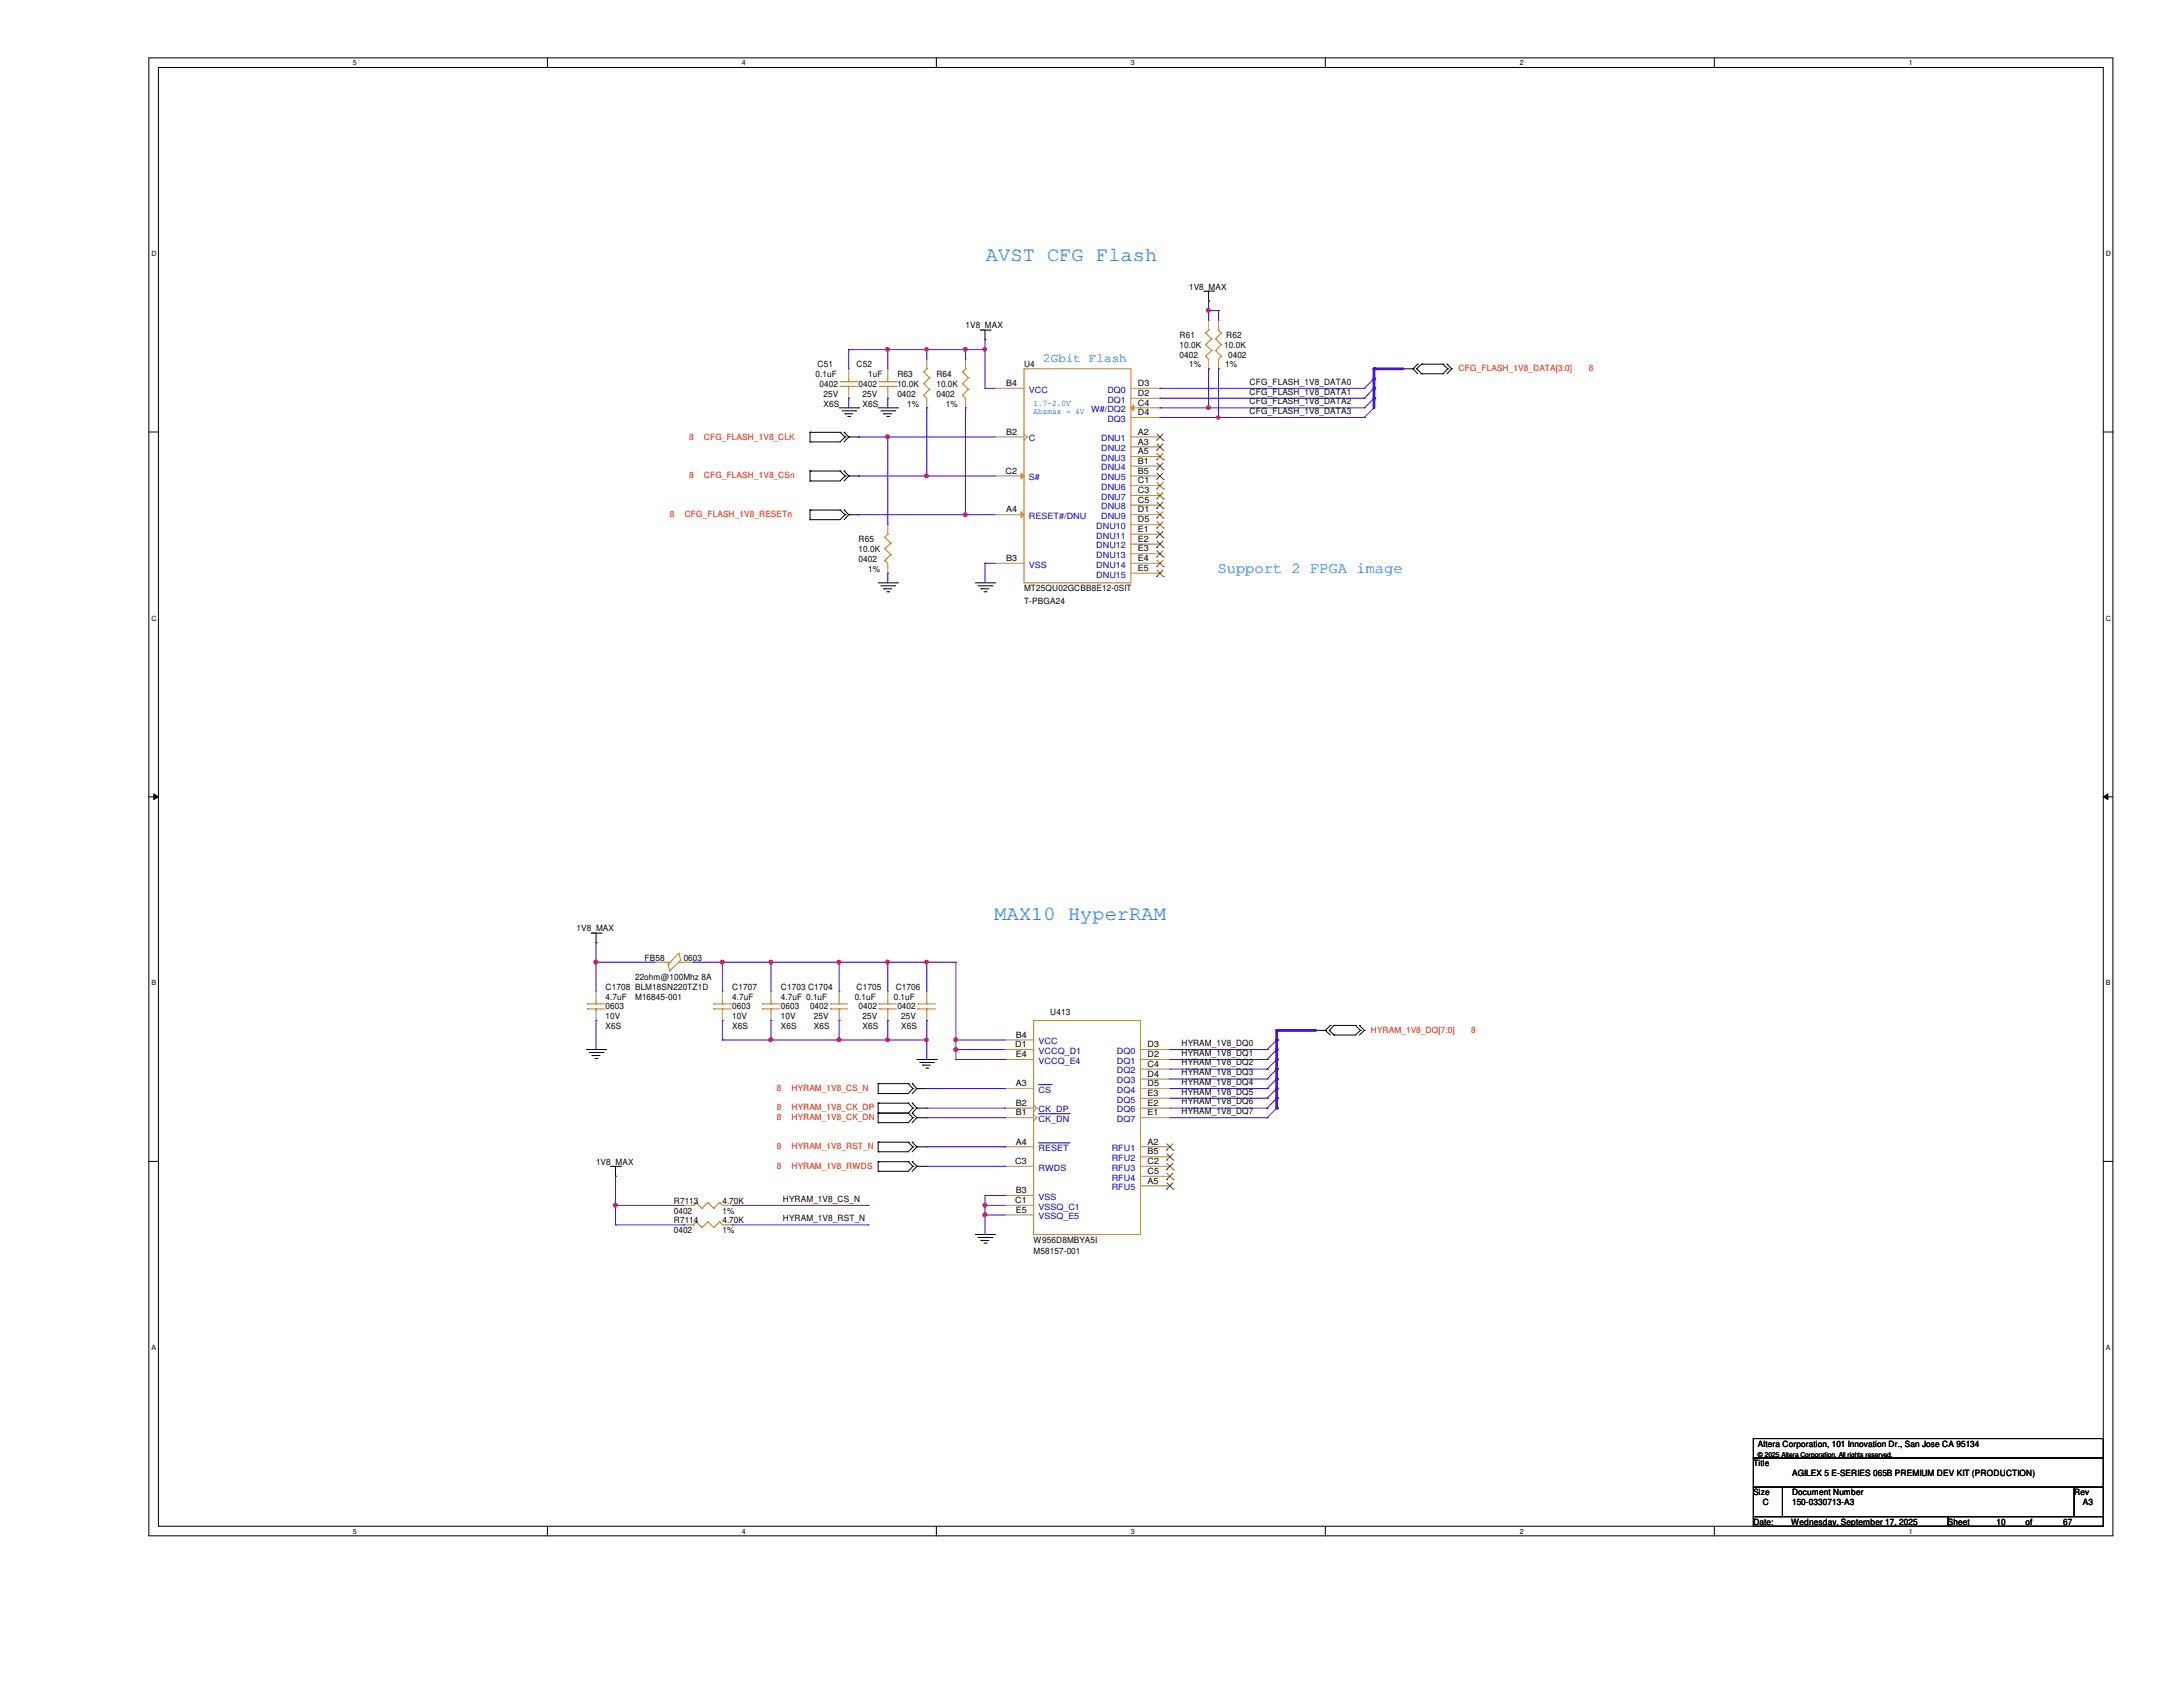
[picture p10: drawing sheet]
<svg xmlns="http://www.w3.org/2000/svg" width="279mm" height="216mm" viewBox="0 0 279 216" stroke-linecap="round" stroke-linejoin="round" font-family="sans-serif">
<defs><g id="words">
<g font-size="2.6" fill="#007fff">
<text x="126.2" y="33.4">AVST CFG Flash</text>
<text x="127.3" y="117.7">MAX10 HyperRAM</text>
</g>
<text font-size="2" fill="#007fff" x="155.8" y="73.3">Support 2 FPGA image</text>
<text font-size="1.6" fill="#007fff" x="133.5" y="46.4">2Gbit Flash</text>
<g font-size="1.1">
<text x="152.2" y="37.1">1V8_MAX</text>
<text x="104.6" y="47">C51</text>
<text x="109.6" y="47">C52</text>
<text x="123.6" y="42">1V8_MAX</text>
<text x="131.1" y="47">U4</text>
<text x="151" y="43.3">R61</text>
<text x="151" y="44.5">10.0K</text>
<text x="151" y="45.8">0402</text>
<text x="152.2" y="47">1%</text>
<text x="156.7" y="44.5">10.0K</text>
<text x="156.8" y="47">1%</text>
<text x="156.9" y="43.3">R62</text>
<text x="157.2" y="45.8">0402</text>
<text x="104.4" y="48.3">0.1uF</text>
<text x="104.9" y="49.5">0402</text>
<text x="105.4" y="50.8">25V</text>
<text x="105.4" y="52">X6S</text>
<text x="109.9" y="49.5">0402</text>
<text x="110.4" y="50.8">25V</text>
<text x="110.4" y="52">X6S</text>
<text x="111.1" y="48.3">1uF</text>
<text x="114.9" y="48.3">R63</text>
<text x="114.9" y="49.5">10.0K</text>
<text x="114.9" y="50.8">0402</text>
<text x="116.1" y="52">1%</text>
<text x="119.8" y="48.3">R64</text>
<text x="119.8" y="49.5">10.0K</text>
<text x="119.8" y="50.8">0402</text>
<text x="121.1" y="52">1%</text>
<text x="128.8" y="49.4">B4</text>
<text x="145.6" y="51.9">C4</text>
<text x="145.6" y="49.4">D3</text>
<text x="145.6" y="50.7">D2</text>
<text x="145.6" y="53.1">D4</text>
<text x="159.9" y="49.2">CFG_FLASH_1V8_DATA0</text>
<text x="159.9" y="50.5">CFG_FLASH_1V8_DATA1</text>
<text x="159.9" y="51.7">CFG_FLASH_1V8_DATA2</text>
<text x="159.9" y="53">CFG_FLASH_1V8_DATA3</text>
<text x="128.8" y="55.6">B2</text>
<text x="145.6" y="55.6">A2</text>
<text x="145.6" y="56.9">A3</text>
<text x="145.6" y="58.1">A5</text>
<text x="145.6" y="59.4">B1</text>
<text x="128.7" y="60.6">C2</text>
<text x="128.8" y="65.6">A4</text>
<text x="145.6" y="60.6">B5</text>
<text x="145.6" y="61.8">C1</text>
<text x="145.6" y="63.1">C3</text>
<text x="145.6" y="64.3">C5</text>
<text x="145.6" y="65.6">D1</text>
<text x="109.9" y="69.4">R65</text>
<text x="109.9" y="70.7">10.0K</text>
<text x="109.9" y="71.9">0402</text>
<text x="128.8" y="71.8">B3</text>
<text x="145.6" y="66.8">D5</text>
<text x="145.6" y="68.1">E1</text>
<text x="145.6" y="69.3">E2</text>
<text x="145.6" y="70.6">E3</text>
<text x="145.6" y="71.8">E4</text>
<text x="111.1" y="73.2">1%</text>
<text x="131.1" y="75.6">MT25QU02GCBB8E12-0SIT</text>
<text x="131.1" y="77.3">T-PBGA24</text>
<text x="145.6" y="73.1">E5</text>
<text x="73.8" y="119.2">1V8_MAX</text>
<text x="81.3" y="125.4">22ohm@100Mhz 8A</text>
<text x="82.5" y="122.9">FB58</text>
<text x="87.5" y="122.9">0603</text>
<text x="77.5" y="126.7">C1708 BLM18SN220TZ1D</text>
<text x="77.5" y="127.9">4.7uF</text>
<text x="77.5" y="129.2">0603</text>
<text x="77.5" y="130.4">10V</text>
<text x="77.5" y="131.7">X6S</text>
<text x="81.3" y="127.9">M16845-001</text>
<text x="93.7" y="126.7">C1707</text>
<text x="93.7" y="127.9">4.7uF</text>
<text x="93.7" y="129.2">0603</text>
<text x="93.7" y="130.4">10V</text>
<text x="93.7" y="131.7">X6S</text>
<text x="99.9" y="126.7">C1703 C1704</text>
<text x="99.9" y="127.9">4.7uF 0.1uF</text>
<text x="99.9" y="129.2">0603</text>
<text x="99.9" y="130.4">10V</text>
<text x="99.9" y="131.7">X6S</text>
<text x="103.7" y="129.2">0402</text>
<text x="104.2" y="130.4">25V</text>
<text x="104.2" y="131.7">X6S</text>
<text x="109.4" y="127.9">0.1uF</text>
<text x="109.6" y="126.7">C1705</text>
<text x="109.9" y="129.2">0402</text>
<text x="110.4" y="130.4">25V</text>
<text x="110.4" y="131.7">X6S</text>
<text x="114.4" y="127.9">0.1uF</text>
<text x="114.6" y="126.7">C1706</text>
<text x="114.9" y="129.2">0402</text>
<text x="115.4" y="130.4">25V</text>
<text x="115.4" y="131.7">X6S</text>
<text x="134.4" y="129.9">U413</text>
<text x="129.9" y="134">D1</text>
<text x="130" y="135.3">E4</text>
<text x="130" y="132.8">B4</text>
<text x="146.9" y="134">D3</text>
<text x="146.9" y="135.3">D2</text>
<text x="146.9" y="137.8">D4</text>
<text x="146.9" y="136.5">C4</text>
<text x="151.2" y="133.9">HYRAM_1V8_DQ0</text>
<text x="151.2" y="135.1">HYRAM_1V8_DQ1</text>
<text x="151.2" y="136.4">HYRAM_1V8_DQ2</text>
<text x="151.2" y="137.6">HYRAM_1V8_DQ3</text>
<text x="130" y="141.5">B2</text>
<text x="130" y="139">A3</text>
<text x="130" y="142.7">B1</text>
<text x="146.9" y="139">D5</text>
<text x="146.9" y="142.7">E1</text>
<text x="146.9" y="141.5">E2</text>
<text x="146.9" y="140.2">E3</text>
<text x="151.2" y="138.9">HYRAM_1V8_DQ4</text>
<text x="151.2" y="140.1">HYRAM_1V8_DQ5</text>
<text x="151.2" y="141.4">HYRAM_1V8_DQ6</text>
<text x="151.2" y="142.6">HYRAM_1V8_DQ7</text>
<text x="76.3" y="149.1">1V8_MAX</text>
<text x="129.9" y="149">C3</text>
<text x="130" y="146.5">A4</text>
<text x="146.9" y="146.5">A2</text>
<text x="146.9" y="147.7">B5</text>
<text x="146.9" y="149">C2</text>
<text x="86.2" y="154.1">R7113</text>
<text x="86.2" y="155.3">0402</text>
<text x="92.5" y="155.3">1%</text>
<text x="92.5" y="154.1">4.70K</text>
<text x="100.2" y="153.8">HYRAM_1V8_CS_N</text>
<text x="129.9" y="154">C1</text>
<text x="130" y="155.2">E5</text>
<text x="130" y="152.7">B3</text>
<text x="146.9" y="151.5">A5</text>
<text x="146.9" y="150.2">C5</text>
<text x="86.2" y="156.5">R7114</text>
<text x="86.2" y="157.8">0402</text>
<text x="92.5" y="157.8">1%</text>
<text x="92.5" y="156.5">4.70K</text>
<text x="100.2" y="156.3">HYRAM_1V8_RST_N</text>
<text x="132.3" y="159">W956D8MBYA5I</text>
<text x="132.3" y="160.5">M58157-001</text>
<text x="225" y="185.2">Altera Corporation, 101 Innovation Dr., San Jose CA 95134</text>
<text x="224.4" y="187.7">Title</text>
<text x="224.4" y="191.4">Size</text>
<text x="229.4" y="188.9">AGILEX 5 E-SERIES 065B PREMIUM DEV KIT (PRODUCTION)</text>
<text x="229.4" y="191.4">Document Number</text>
<text x="265.5" y="191.4">Rev</text>
<text x="224.4" y="195.2">Date:</text>
<text x="225.6" y="192.7">C</text>
<text x="229.2" y="195.2">Wednesday, September 17, 2025</text>
<text x="229.4" y="192.7">150-0330713-A3</text>
<text x="249.3" y="195.2">Sheet</text>
<text x="255.5" y="195.2">10</text>
<text x="259.2" y="195.2">of</text>
<text x="264.1" y="195.2">67</text>
<text x="266.6" y="192.7">A3</text>
</g>
<g font-size="1.1" fill="#f00">
<text x="186.7" y="47.5">CFG_FLASH_1V8_DATA[3:0]</text>
<text x="203.4" y="47.5">8</text>
<text x="88.2" y="56.3">8</text>
<text x="90.1" y="56.3">CFG_FLASH_1V8_CLK</text>
<text x="88.2" y="61.2">8</text>
<text x="90.1" y="61.2">CFG_FLASH_1V8_CSn</text>
<text x="85.7" y="66.2">8</text>
<text x="87.6" y="66.2">CFG_FLASH_1V8_RESETn</text>
<text x="175.5" y="132.2">HYRAM_1V8_DQ[7:0]</text>
<text x="188.3" y="132.2">8</text>
<text x="99.4" y="142.1">8</text>
<text x="99.4" y="143.4">8</text>
<text x="99.4" y="139.6">8</text>
<text x="101.3" y="142.1">HYRAM_1V8_CK_DP</text>
<text x="101.3" y="143.4">HYRAM_1V8_CK_DN</text>
<text x="101.3" y="139.6">HYRAM_1V8_CS_N</text>
<text x="99.4" y="149.6">8</text>
<text x="99.4" y="147.1">8</text>
<text x="101.3" y="147.1">HYRAM_1V8_RST_N</text>
<text x="101.3" y="149.6">HYRAM_1V8_RWDS</text>
</g>
<g font-size="1.1" fill="#00c">
<text x="131.7" y="50.2">VCC</text>
<text x="139.7" y="52.7">W#/DQ2</text>
<text x="141.7" y="50.2">DQ0</text>
<text x="141.7" y="51.5">DQ1</text>
<text x="141.7" y="54">DQ3</text>
<text x="131.7" y="56.5">C</text>
<text x="140.9" y="56.5">DNU1</text>
<text x="140.9" y="57.7">DNU2</text>
<text x="140.9" y="59">DNU3</text>
<text x="131.7" y="61.5">S#</text>
<text x="140.9" y="60.2">DNU4</text>
<text x="140.9" y="61.5">DNU5</text>
<text x="140.9" y="62.7">DNU6</text>
<text x="140.9" y="64">DNU7</text>
<text x="140.9" y="65.2">DNU8</text>
<text x="131.7" y="66.4">RESET#/DNU</text>
<text x="140.3" y="67.7">DNU10</text>
<text x="140.3" y="68.9">DNU11</text>
<text x="140.3" y="70.2">DNU12</text>
<text x="140.3" y="71.4">DNU13</text>
<text x="140.9" y="66.4">DNU9</text>
<text x="131.7" y="72.6">VSS</text>
<text x="140.3" y="72.6">DNU14</text>
<text x="140.3" y="73.9">DNU15</text>
<text x="132.9" y="136.1">VCCQ_E4</text>
<text x="132.9" y="134.9">VCCQ_D1</text>
<text x="132.9" y="133.6">VCC</text>
<text x="143" y="134.9">DQ0</text>
<text x="143" y="136.1">DQ1</text>
<text x="143" y="137.4">DQ2</text>
<text x="132.9" y="142.4">CK_DP</text>
<text x="132.9" y="139.9">CS</text>
<text x="132.9" y="143.6">CK_DN</text>
<text x="143" y="139.9">DQ4</text>
<text x="143" y="143.6">DQ7</text>
<text x="143" y="142.4">DQ6</text>
<text x="143" y="141.1">DQ5</text>
<text x="143" y="138.6">DQ3</text>
<text x="132.9" y="149.8">RWDS</text>
<text x="132.9" y="147.3">RESET</text>
<text x="142.3" y="147.3">RFU1</text>
<text x="142.3" y="148.6">RFU2</text>
<text x="142.3" y="149.8">RFU3</text>
<text x="132.9" y="154.8">VSSQ_C1</text>
<text x="132.9" y="153.5">VSS</text>
<text x="142.3" y="152.3">RFU5</text>
<text x="142.3" y="151.1">RFU4</text>
<text x="132.9" y="156">VSSQ_E5</text>
</g>
<g font-size="1.1" fill="#007fff">
<text x="132.3" y="51.9">1.7-2.0V</text>
<text x="132.3" y="53">Absmax = 4V</text>
</g>
<g font-size=".9">
<text x="45.2" y="8.3">5</text>
<text x="95" y="8.3">4</text>
<text x="144.7" y="8.3">3</text>
<text x="194.5" y="8.3">2</text>
<text x="244.3" y="8.3">1</text>
<text x="19.4" y="32.8">D</text>
<text x="269.5" y="32.8">D</text>
<text x="19.4" y="79.4">C</text>
<text x="269.5" y="79.4">C</text>
<text x="19.4" y="126.1">B</text>
<text x="269.5" y="126.1">B</text>
<text x="19.4" y="172.8">A</text>
<text x="269.5" y="172.8">A</text>
<text x="45.2" y="196.3">5</text>
<text x="95" y="196.3">4</text>
<text x="144.7" y="196.3">3</text>
<text x="194.5" y="196.3">2</text>
<text x="244.3" y="196.3">1</text>
</g>
<text font-size=".8" x="225" y="186.4">© 2025 Altera Corporation. All rights reserved.</text>
</g></defs>
<path d="M19.1 7.4h251.3v189.2h-251.3zM20.3 8.6h248.9v186.7h-248.9z" fill="none" stroke="#000" stroke-width=".13"/>
<g fill="#fff">
<path d="M45.2 7.5h.5v1.1h-.5z"/>
<path d="M45.2 195.5h.5v1h-.5z"/>
</g>
<path d="M70.1 7.4v1.2M70.1 195.3v1.3" fill="none" stroke="#000" stroke-width=".13"/>
<g fill="#fff">
<path d="M95 7.5h.5v1.1h-.5z"/>
<path d="M95 195.5h.5v1h-.5z"/>
</g>
<path d="M119.8 7.4v1.2M119.8 195.3v1.3" fill="none" stroke="#000" stroke-width=".13"/>
<g fill="#fff">
<path d="M144.7 7.5h.5v1.1h-.5z"/>
<path d="M144.7 195.5h.5v1h-.5z"/>
</g>
<path d="M169.6 7.4v1.2M169.6 195.3v1.3" fill="none" stroke="#000" stroke-width=".13"/>
<g fill="#fff">
<path d="M194.5 7.5h.5v1.1h-.5z"/>
<path d="M194.5 195.5h.5v1h-.5z"/>
</g>
<path d="M219.4 7.4v1.2M219.4 195.3v1.3" fill="none" stroke="#000" stroke-width=".13"/>
<g fill="#fff">
<path d="M244.3 7.5h.5v1.1h-.5z"/>
<path d="M244.3 195.5h.5v1h-.5z"/>
<path d="M19.4 32h.6v1h-.6z"/>
<path d="M269.5 32h.7v1h-.7z"/>
<path d="M19.4 78.6h.6v1h-.6z"/>
<path d="M269.5 78.6h.7v1h-.7z"/>
</g>
<path d="M19.1 55.3h1.2M269.2 55.3h1.2" fill="none" stroke="#000" stroke-width=".13"/>
<g fill="#fff">
<path d="M19.4 125.3h.6v1h-.6z"/>
<path d="M269.5 125.3h.6v1h-.6z"/>
</g>
<path d="M19.1 102h1.2M19.7 101.6l.6 .4-.6 .3zM269.2 102l.6-.4v.7zM269.2 102h1.2" fill="none" stroke="#000" stroke-width=".13"/>
<path d="M19.7 101.6l.6 .4-.6 .3zM269.2 102l.6-.4v.7z" fill="#000"/>
<g fill="#fff">
<path d="M19.4 172h.5v1h-.5z"/>
<path d="M269.5 172h.6v1h-.6z"/>
</g>
<g fill="none" stroke="#000" stroke-width=".13">
<path d="M154.1 37.3h1.2M154.7 38.5h.1M154.7 37.3v1.2M155.3 37.3h.1M103.7 55.3h.1M103.7 56.6h.1M103.7 55.3h3.8M103.7 55.3v1.3M107.4 52.2h2.5M107.5 55.3h.1M107.5 55.3l.7 .6M107.8 52.6h1.7"/>
<path d="M108 55.3h.1M108 55.3l.6 .6M108.2 53h.1M108.2 55.9h.1M108.2 53h.9M108.2 55.9l-.7 .7h-3.8M108.5 53.3h.3M108.6 55.9h.1M108.6 55.9l-.6 .7M108.6 55.9h1.3M108.8 53.3h.1M109.5 52.6h.1"/>
<path d="M109.9 52.2h.1M109.9 55.9h.1M112.4 52.2h2.5M112.7 52.6h1.8M113.1 53h.1M113.1 53h1M113.5 53.3h.2M113.7 53.3h.1M114.5 52.6h.1M114.9 52.2h.1M125.4 42.2h1.3M126.1 43.5h.1"/>
<path d="M126.1 42.2v1.3M126.7 42.2h.1M179.6 47.2h1.2M180.8 47.2h.1M180.8 47.2l.6 .6M181.3 47.2h.1M181.3 47.2l.6 .6M181.4 46.6h.1M181.4 46.6l-.6 .6M181.9 46.6h.1M181.9 47.8h.1M181.9 46.6h2.8"/>
<path d="M181.9 46.6l-.6 .6M184.7 46.6h.1M184.7 46.6l.6 .6M185.2 46.6h.1M185.2 46.6l.6 .6M185.3 47.2h.1M185.3 47.2l-.6 .6h-2.8M185.8 47.2h.1M185.8 47.2l-.6 .6M103.7 60.3h.1M103.7 61.6h.1M103.7 65.3h.1"/>
<path d="M103.7 66.5h.1M103.7 60.3v1.3M103.7 65.3v1.2M103.7 60.3h3.8M103.7 65.3h3.8M107.5 60.3h.1M107.5 65.3h.1M107.5 60.3l.7 .6M107.5 65.3l.7 .6M108 60.3h.1M108 65.3h.1M108 60.3l.6 .6"/>
<path d="M108 65.3l.6 .6M108.2 60.9h.1M108.2 65.9h.1M108.2 60.9l-.7 .7h-3.8M108.2 65.9l-.7 .6h-3.8M108.6 60.9h.1M108.6 65.9h.1M108.6 60.9l-.6 .7M108.6 60.9h1.3M108.6 65.9l-.6 .6M108.6 65.9h1.3M109.9 60.9h.1"/>
<path d="M109.9 65.9h.1M112.4 74.6h2.5M112.7 75h1.8M113.1 75.4h.1M113.1 75.4h1M113.5 75.7h.2M113.7 75.7h.1M114.5 75h.1M114.9 74.6h.1M124.8 74.6h2.5M125.2 75h1.8M125.6 75.4h.1"/>
<path d="M125.6 75.4h1M125.9 75.7h.3M126.2 75.7h.1M127 75h.1M127.3 74.6h.1M75.6 119.4h1.3M76.3 119.4v1.2M76.9 119.4h.1M75.1 134.3h2.4M75.4 134.7h1.8M75.8 135.1h.1M75.8 135.1h1"/>
<path d="M76.2 135.5h.2M76.3 120.6h.1M76.4 135.5h.1M77.2 134.7h.1M77.5 134.3h.1M112.4 138.7h.1M112.4 140h.1M112.4 138.7v1.3M112.4 138.7h3.8M116.2 138.7h.1M116.2 138.7l.6 .6M116.8 138.7h.1"/>
<path d="M116.8 138.7l.5 .6M116.8 139.3h.1M116.8 139.3l-.6 .7h-3.8M117.3 139.3h.1M117.3 135.6h2.5M117.3 139.3l-.5 .7M117.3 139.3h1.3M117.7 136h1.8M118.1 136.3h.1M118.1 136.3h1M118.5 136.7h.2M118.6 139.3h.1"/>
<path d="M118.7 136.7h.1M119.5 136h.1M119.8 135.6h.1M168.4 131.9h1.2M169.6 131.9h.1M169.6 131.9l.7 .6M170.1 131.9h.1M170.1 131.9l.6 .6M170.3 131.2h.1M170.3 131.2l-.7 .7M170.7 131.2h.1M170.7 132.5h.1"/>
<path d="M170.7 131.2h2.8M170.7 131.2l-.6 .7M173.5 131.2h.1M173.5 131.2l.6 .7M174 131.2h.1M174 131.2l.6 .7M174.1 131.9h.1M174.1 131.9l-.6 .6h-2.8M174.6 131.9h.1M174.6 131.9l-.6 .6M19.1 148.6h1.2M78.1 149.3h1.3"/>
<path d="M78.8 150.5h.1M78.8 149.3v1.2M79.4 149.3h.1M112.4 141.2h.1M112.4 142.5h.1M112.4 143.7h.1M112.4 146.2h.1M112.4 147.4h.1M112.4 148.7h.1M112.4 149.9h.1M112.4 141.2h3.8M112.4 142.5h3.8"/>
<path d="M112.4 141.2v2.5M112.4 146.2v1.2M112.4 148.7v1.2M112.4 146.2h3.8M112.4 148.7h3.8M116.2 141.2h.1M116.2 142.5h.1M116.2 146.2h.1M116.2 148.7h.1M116.2 141.2l.6 .6M116.2 142.5l.6 .5M116.2 146.2l.6 .6"/>
<path d="M116.2 148.7l.6 .6M116.8 141.2h.1M116.8 142.5h.1M116.8 146.2h.1M116.8 148.7h.1M116.8 141.2l.5 .6M116.8 142.5l.5 .5M116.8 146.2l.5 .6M116.8 148.7l.5 .6M116.8 141.8h.1M116.8 143h.1M116.8 146.8h.1"/>
<path d="M116.8 149.3h.1M116.8 141.8l-.6 .7M116.8 143l-.6 .7h-3.8M116.8 146.8l-.6 .6h-3.8M116.8 149.3l-.6 .6h-3.8M117.3 141.8h.1M117.3 143h.1M117.3 146.8h.1M117.3 149.3h.1M117.3 149.3h1.3M117.3 141.8l-.5 .7M117.3 141.8h1.3"/>
<path d="M117.3 143l-.5 .7M117.3 143h1.3M117.3 146.8l-.5 .6M117.3 146.8h1.3M117.3 149.3l-.5 .6M118.6 141.8h.1M118.6 143h.1M118.6 146.8h.1M118.6 149.3h.1M124.8 158h2.5M125.2 158.4h1.8M125.6 158.7h.1"/>
<path d="M125.6 158.7h1M125.9 159.1h.3M126.2 159.1h.1M127 158.4h.1M127.3 158h.1M269.2 148.6h1.2M224.4 184.1h44.8v2.5h-44.8zM224.4 186.6h44.8v3.7h-44.8zM224.4 190.3h3.7v3.8h-3.7zM224.4 194.1h24.9v1.2h-24.9zM228.1 190.3h37.4v3.8h-37.4zM249.3 194.1h19.9v1.2h-19.9z"/>
<path d="M265.5 190.3h3.7v3.8h-3.7z"/>
</g>
<g fill="none" stroke="#4100ff" stroke-width=".13">
<path d="M174.6 49.7h.1M174.6 51h.1M174.6 52.2h.1M174.6 53.4h.1M175.9 48.5l-1.3 1.2M175.9 49.7l-1.3 1.3M175.9 51l-1.3 1.2M175.9 52.2l-1.3 1.2M162.2 139.3h.1M162.2 138.1h.1M162.2 136.8h.1M162.2 135.6h.1"/>
<path d="M162.2 134.3h.1M163.4 139.3l-1.2 1.2M163.4 138.1l-1.2 1.2M163.4 136.8l-1.2 1.3M163.4 135.6l-1.2 1.2M163.4 134.3l-1.2 1.3M163.4 133.1l-1.2 1.2M162.2 143h.1M162.2 141.8h.1M162.2 140.5h.1M163.4 141.8l-1.2 1.2M163.4 140.5l-1.2 1.3"/>
</g>
<g fill="none" stroke="#cc7f05" stroke-width=".13">
<path d="M107.5 48.9h.1M107.5 49.4h.1M107.5 48.9h2.3M107.5 49.4h2.3M108.6 49.4h.1M108.6 48.9h.1M108.6 48.5v.4M108.6 49.4v.3M131.1 47.2h13.6v27.4h-13.6zM154.3 45.6h.1M154.3 44.1h.1M154.3 42.6h.1"/>
<path d="M154.3 45.6l.4 .4M154.3 44.1l.8 .8M154.3 42.6l.8 .7M154.7 42.2h.1M154.7 42.2l-.4 .4M155.1 44.9h.1M155.1 43.3h.1M155.1 44.9l-.8 .7M155.1 43.3l-.8 .8M75.2 128.5h.1M75.2 129.1h.1M75.2 128.5h2.2"/>
<path d="M75.2 129.1h2.2M76.3 129.1h.1M76.3 128.5h.1M76.3 128.1v.4M76.3 129.1v.3M85 123.1h.7M85.5 123.4h.1M85.5 123.4l.2 .8M85.7 124.2h.1M85.7 123.1h.1M86.9 122h.1M86.9 123.1h.1"/>
<path d="M86.9 122l.2 .9-1.4 1.3M86.9 122l-1.4 1.4M86.9 123.1h.6M91.4 128.5h.1M91.4 129.1h.1M91.4 128.5h2.2M91.4 129.1h2.2M92.5 129.1h.1M92.5 128.5h.1M92.5 128.1v.4M92.5 129.1v.3M97.6 128.5h.1"/>
<path d="M97.6 129.1h.1M97.6 128.5h2.2M97.6 129.1h2.2M98.7 129.1h.1M98.7 128.5h.1M98.7 128.1v.4M98.7 129.1v.3M106.3 128.5h.1M106.3 129.1h.1M106.3 128.5h2.2M106.3 129.1h2.2M107.4 129.1h.1"/>
<path d="M107.4 128.5h.1M107.4 128.1v.4M107.4 129.1v.3M132.3 130.6h13.7v27.4h-13.7zM88.7 156.8h.1M89.1 156.4h.1M89.1 156.4l.7 .7M89.1 156.4l-.4 .4M89.8 157.1h.1M90.6 156.4h.1M90.6 156.4l.8 .7M90.6 156.4l-.8 .7"/>
<path d="M91.4 157.1h.1M92.1 156.4h.1M92.1 156.4l.4 .4M92.1 156.4l-.7 .7"/>
</g>
<g fill="none" stroke="#aa8843" stroke-width=".13">
<path d="M108.6 51h.1M108.6 47.2h.1M108.6 47.2v1.3M108.6 49.7v1.3M154.7 47.2h.1M154.7 41h.1M154.7 41v1.2M154.7 46v1.2M76.3 130.6h.1M76.3 126.9h.1M76.3 126.9v1.2M76.3 129.4v1.2"/>
<path d="M83.7 123.1h.1M83.7 123.1h1.3M87.5 123.1h1.2M88.7 123.1h.1M92.5 130.6h.1M92.5 126.9h.1M92.5 126.9v1.2M92.5 129.4v1.2M98.7 130.6h.1M98.7 126.9h.1M98.7 126.9v1.2M98.7 129.4v1.2"/>
<path d="M107.4 130.6h.1M107.4 126.9h.1M107.4 126.9v1.2M107.4 129.4v1.2M128.6 135.6h.1M128.6 139.3h.1M128.6 134.3h.1M128.6 133.1h.1M128.6 139.3h3.7M128.6 135.6h3.7M128.6 134.3h3.7M128.6 133.1h3.7"/>
<path d="M146 139.3h3.7M146 135.6h3.7M146 134.3h3.7M146 138.1h3.7M146 136.8h3.7M149.7 139.3h.1M149.7 134.3h.1M149.7 135.6h.1M149.7 138.1h.1M149.7 136.8h.1M87.5 156.8h.1M87.5 156.8h1.2"/>
<path d="M92.5 156.8h1.2M93.7 156.8h.1M128.6 141.8h.1M128.6 155.5h.1M128.6 143h.1M128.6 154.3h.1M128.6 149.3h.1M128.6 146.8h.1M128.6 153h.1M128.6 141.8h3.7M128.6 146.8h3.7M128.6 143h3.7"/>
<path d="M128.6 155.5h3.7M128.6 154.3h3.7M128.6 149.3h3.7M128.6 153h3.7M132.3 142.2h.1M132.3 143.4h.1M132.3 141.4l.4 .4M132.3 142.7l.4 .3M132.7 141.8h.1M132.7 143h.1M132.7 141.8l-.4 .4M132.7 143l-.4 .4"/>
<path d="M146 141.8h3.7M146 146.8h3.7M146 143h3.7M146 140.5h3.7M146 151.8h3.7M146 148h3.7M146 149.3h3.7M146 150.5h3.7M149.7 146.8h.1M149.7 143h.1M149.7 141.8h.1M149.7 140.5h.1"/>
<path d="M149.7 151.8h.1M149.7 148h.1M149.7 150.5h.1M149.7 149.3h.1"/>
</g>
<g fill="none" stroke="#7f3f00" stroke-width=".13">
<path d="M149.3 147.2h.1M149.3 152.2h.1M149.3 148.5h.1M149.3 151h.1M149.3 149.7h.1M149.4 146.4l.8 .8M149.4 151.4l.8 .8M149.4 147.7l.8 .8M149.4 150.2l.8 .8M149.4 148.9l.8 .8M150.1 146.4l-.8 .8M150.1 151.4l-.8 .8"/>
<path d="M150.1 147.7l-.8 .8M150.1 150.2l-.8 .8M150.1 148.9l-.8 .8M150.2 147.2h.1M150.2 152.2h.1M150.2 148.5h.1M150.2 151h.1M150.2 149.7h.1"/>
</g>
<path d="M132.9 138.8h1.6M134.5 138.8h.1M132.9 142.5h4M132.9 146.3h3.9M136.8 146.3h.1M136.9 142.5h.1" fill="none" stroke="#00c" stroke-width=".13"/>
<path d="M130.7 60.5l.4 .4-.4 .4z" fill="#aa8843"/>
<path d="M127.3 55.9h.1M127.3 55.9h3.8M131.1 56.3h.1M131.1 55.5l.3 .4M131.4 55.9h.1M131.4 55.9l-.3 .4M127.3 60.9h.1M127.3 60.9h3.8M130.7 60.5l.4 .4-.4 .4z" fill="none" stroke="#aa8843" stroke-width=".13"/>
<path d="M130.7 65.5l.4 .4-.4 .4z" fill="#aa8843"/>
<path d="M127.3 65.9h.1M127.3 65.9h3.8M130.7 65.5l.4 .4-.4 .4z" fill="none" stroke="#aa8843" stroke-width=".13"/>
<path d="M144.7 52.2l.4-.4v.8z" fill="#aa8843"/>
<g fill="none" stroke="#aa8843" stroke-width=".13">
<path d="M113.6 51h.1M113.6 47.2h.1M113.6 47.2v1.3M113.6 49.7v1.3M118.6 52.2h.1M118.6 46h.1M118.6 46v1.2M118.6 51v1.2M123.6 52.2h.1M123.6 46h.1M123.6 46v1.2M123.6 51v1.2"/>
<path d="M127.3 49.7h.1M127.3 49.7h3.8M144.7 52.2l.4-.4v.8zM144.7 52.2h3.8M144.7 49.7h3.8M144.7 51h3.8M144.7 53.4h3.8M144.7 55.9h3.8M144.7 57.2h3.8M144.7 58.4h3.8M144.7 59.6h3.8M148.5 52.2h.1"/>
<path d="M148.5 49.7h.1M148.5 51h.1M148.5 53.4h.1M148.5 55.9h.1M148.5 57.2h.1M148.5 58.4h.1M148.5 59.6h.1M156 47.2h.1M156 41h.1M156 41v1.2M156 46v1.2M113.6 73.4h.1"/>
<path d="M113.6 67.1h.1M113.6 67.1v1.3M113.6 72.1v1.3M127.3 72.1h.1M127.3 72.1h3.8M144.7 72.1h3.8M144.7 60.9h3.8M144.7 62.1h3.8M144.7 63.4h3.8M144.7 64.6h3.8M144.7 65.9h3.8M144.7 67.1h3.8"/>
<path d="M144.7 68.4h3.8M144.7 69.6h3.8M144.7 70.9h3.8M144.7 73.4h3.8M148.5 60.9h.1M148.5 62.1h.1M148.5 63.4h.1M148.5 64.6h.1M148.5 65.9h.1M148.5 67.1h.1M148.5 68.4h.1M148.5 69.6h.1"/>
<path d="M148.5 70.9h.1M148.5 72.1h.1M148.5 73.4h.1M113.6 130.6h.1M113.6 126.9h.1M113.6 126.9v1.2M113.6 129.4v1.2M118.6 130.6h.1M118.6 126.9h.1M118.6 126.9v1.2M118.6 129.4v1.2M87.5 154.3h.1"/>
<path d="M87.5 154.3h1.2M92.5 154.3h1.2M93.7 154.3h.1"/>
</g>
<g fill="none" stroke="#7f3f00" stroke-width=".13">
<path d="M148 56.3h.1M148 57.6h.1M148 58.8h.1M148.1 55.5l.8 .8M148.1 56.8l.8 .8M148.1 58l.8 .8M148.1 59.3l.8 .8M148.8 55.5l-.8 .8M148.8 56.8l-.8 .8M148.8 58l-.8 .8M148.8 59.3l-.8 .8M148.9 56.3h.1"/>
<path d="M148.9 57.6h.1M148.9 58.8h.1M148 60.1h.1M148 61.3h.1M148 62.6h.1M148 63.8h.1M148 65.1h.1M148 66.3h.1M148 67.6h.1M148 68.8h.1M148 70.1h.1M148 71.3h.1"/>
<path d="M148 72.5h.1M148 73.8h.1M148.1 60.5l.8 .8M148.1 61.8l.8 .8M148.1 63l.8 .8M148.1 64.3l.8 .8M148.1 65.5l.8 .8M148.1 66.8l.8 .8M148.1 68l.8 .8M148.1 69.3l.8 .8M148.1 70.5l.8 .8M148.1 71.7l.8 .8"/>
<path d="M148.1 73l.8 .8M148.8 60.5l-.8 .8M148.8 61.8l-.8 .8M148.8 63l-.8 .8M148.8 64.3l-.8 .8M148.8 65.5l-.8 .8M148.8 66.8l-.8 .8M148.8 68l-.8 .8M148.8 69.3l-.8 .8M148.8 70.5l-.8 .8M148.8 71.7l-.8 .8M148.8 73l-.8 .8"/>
<path d="M148.9 60.1h.1M148.9 61.3h.1M148.9 62.6h.1M148.9 63.8h.1M148.9 65.1h.1M148.9 66.3h.1M148.9 67.6h.1M148.9 68.8h.1M148.9 70.1h.1M148.9 71.3h.1M148.9 72.5h.1M148.9 73.8h.1"/>
</g>
<g fill="none" stroke="#cc7f05" stroke-width=".13">
<path d="M112.5 48.9h2.2M112.5 49.4h2.2M113.6 49.4h.1M113.6 48.9h.1M113.6 48.5v.4M113.6 49.4v.3M114.7 48.9h.1M114.7 49.4h.1M118.2 50.6h.1M118.2 49.1h.1M118.2 47.6h.1M118.2 50.6l.4 .4"/>
<path d="M118.2 49.1l.8 .7M118.2 47.6l.8 .7M118.6 47.2h.1M118.6 47.2l-.4 .4M119 49.8h.1M119 48.3h.1M119 49.8l-.8 .8M119 48.3l-.8 .8M123.2 50.6h.1M123.2 49.1h.1M123.2 47.6h.1M123.2 50.6l.4 .4"/>
<path d="M123.2 49.1l.8 .7M123.2 47.6l.8 .7M123.6 47.2h.1M123.6 47.2l-.4 .4M124 49.8h.1M124 48.3h.1M124 49.8l-.8 .8M124 48.3l-.8 .8M155.6 44.9h.1M155.6 43.3h.1M155.6 44.9l.7 .7M155.6 43.3l.7 .8"/>
<path d="M156 42.2h.1M156 42.2l.3 .4M156.3 45.6h.1M156.3 44.1h.1M156.3 42.6h.1M156.3 45.6l-.3 .4M156.3 44.1l-.7 .8M156.3 42.6l-.7 .7M113.2 71.8h.1M113.2 70.2h.1M113.2 68.7h.1M113.2 71.8l.4 .3"/>
<path d="M113.2 70.2l.8 .8M113.2 68.7l.8 .8M113.6 68.4h.1M113.6 68.4l-.4 .3M114 71h.1M114 69.5h.1M114 71l-.8 .8M114 69.5l-.8 .7M112.5 128.5h.1M112.5 129.1h.1M112.5 128.5h2.2M112.5 129.1h2.2"/>
<path d="M113.6 129.1h.1M113.6 128.5h.1M113.6 128.1v.4M113.6 129.1v.3M117.5 128.5h.1M117.5 129.1h.1M117.5 128.5h2.2M117.5 129.1h2.2M118.6 129.1h.1M118.6 128.5h.1M118.6 128.1v.4M118.6 129.1v.3"/>
<path d="M88.7 154.3h.1M89.1 153.9h.1M89.1 153.9l.7 .7M89.1 153.9l-.4 .4M89.8 154.6h.1M90.6 153.9h.1M90.6 153.9l.8 .7M90.6 153.9l-.8 .7M91.4 154.6h.1M92.1 153.9h.1M92.1 153.9l.4 .4M92.1 153.9l-.7 .7"/>
</g>
<path d="M154.7 38.5h.1M154.7 38.5v1.3" fill="none" stroke="#4100ff" stroke-width=".13"/>
<path d="M154.5 39.6h.3l.1 .1-.1 .2-.2 .1-.1-.1z" fill-rule="evenodd" fill="#f00"/>
<path d="M154.5 39.6h.3l.1 .1-.1 .2-.2 .1-.1-.1z" fill="none" stroke="#f00" stroke-width=".13"/>
<path d="M154.7 39.8h.1M154.7 39.8v1.2M154.7 39.8h1.3M156 39.8h.1M156 39.8v1.2M126.1 43.5h.1M126.1 43.5v1.2" fill="none" stroke="#4100ff" stroke-width=".13"/>
<path d="M125.9 44.6h.3l.1 .1-.1 .1-.2 .1-.1-.1z" fill-rule="evenodd" fill="#f00"/>
<path d="M125.9 44.6h.3l.1 .1-.1 .1-.2 .1-.1-.1z" fill="none" stroke="#f00" stroke-width=".13"/>
<path d="M108.6 44.7h.1M108.6 44.7v2.5M108.6 44.7h10M113.6 44.7h.1" fill="none" stroke="#4100ff" stroke-width=".13"/>
<path d="M118.4 44.6h.3l.1 .1-.1 .1-.1 .1-.2-.1z" fill-rule="evenodd" fill="#f00"/>
<path d="M118.4 44.6h.3l.1 .1-.1 .1-.1 .1-.2-.1z" fill="none" stroke="#f00" stroke-width=".13"/>
<path d="M113.4 44.6h.4v.1v.1l-.2 .1-.2-.1z" fill-rule="evenodd" fill="#f00"/>
<path d="M113.4 44.6h.4v.1v.1l-.2 .1-.2-.1z" fill="none" stroke="#f00" stroke-width=".13"/>
<path d="M113.6 44.7h.1M113.6 44.7v2.5M118.6 44.7h.1M118.6 44.7v1.3M118.6 44.7h7.5M123.6 44.7h.1M123.6 44.7v1.3" fill="none" stroke="#4100ff" stroke-width=".13"/>
<path d="M123.4 44.6h.3l.1 .1-.1 .1-.2 .1-.1-.1z" fill-rule="evenodd" fill="#f00"/>
<path d="M123.4 44.6h.3l.1 .1-.1 .1-.2 .1-.1-.1z" fill="none" stroke="#f00" stroke-width=".13"/>
<g fill="none" stroke="#4100ff" stroke-width=".13">
<path d="M108.6 51h.1M108.6 51v1.2M113.6 51h.1M113.6 51v1.2M118.6 52.2h.1M118.6 52.2v8.7M126.1 44.7h.1M126.1 49.7h.1M126.1 44.7v5M126.1 49.7h1.2M148.5 49.7h.1M148.5 51h.1"/>
<path d="M148.5 49.7h26.1M148.5 51h26.1M154.7 47.2h.1M154.7 47.2v5M156 47.2h.1M156 47.2v6.2"/>
</g>
<path d="M118.4 60.7h.3l.1 .2-.1 .1-.1 .1-.2-.1z" fill-rule="evenodd" fill="#f00"/>
<path d="M118.4 60.7h.3l.1 .2-.1 .1-.1 .1-.2-.1z" fill="none" stroke="#f00" stroke-width=".13"/>
<path d="M123.6 52.2h.1M123.6 52.2v13.7" fill="none" stroke="#4100ff" stroke-width=".13"/>
<path d="M123.4 65.7h.3l.1 .2-.1 .1-.2 .1-.1-.1z" fill-rule="evenodd" fill="#f00"/>
<path d="M123.4 65.7h.3l.1 .2-.1 .1-.2 .1-.1-.1z" fill="none" stroke="#f00" stroke-width=".13"/>
<path d="M148.5 52.2h.1M148.5 52.2h26.1M154.7 52.2h.1" fill="none" stroke="#4100ff" stroke-width=".13"/>
<path d="M154.5 52h.3l.1 .2-.1 .1-.2 .1-.1-.1z" fill-rule="evenodd" fill="#f00"/>
<path d="M154.5 52h.3l.1 .2-.1 .1-.2 .1-.1-.1z" fill="none" stroke="#f00" stroke-width=".13"/>
<path d="M148.5 53.4h.1M148.5 53.4h26.1M156 53.4h.1" fill="none" stroke="#4100ff" stroke-width=".13"/>
<path d="M155.8 53.3h.3v.1v.2h-.2h-.1z" fill-rule="evenodd" fill="#f00"/>
<path d="M155.8 53.3h.3v.1v.2h-.2h-.1z" fill="none" stroke="#f00" stroke-width=".13"/>
<path d="M109.9 55.9h.1M109.9 55.9h17.4M113.6 55.9h.1M113.6 55.9v11.2" fill="none" stroke="#4100ff" stroke-width=".13"/>
<path d="M113.4 55.7h.4v.2v.2h-.2h-.2z" fill-rule="evenodd" fill="#f00"/>
<path d="M113.4 55.7h.4v.2v.2h-.2h-.2z" fill="none" stroke="#f00" stroke-width=".13"/>
<path d="M109.9 60.9h.1M109.9 65.9h.1M109.9 60.9h17.4M109.9 65.9h17.4M113.6 73.4h.1M113.6 73.4v1.2M118.6 60.9h.1M123.6 65.9h.1M126.1 72.1h.1M126.1 72.1h1.2M126.1 72.1v2.5" fill="none" stroke="#4100ff" stroke-width=".13"/>
<path d="M175.9 47.2v1.3" fill="none" stroke="#00f" stroke-width=".34"/>
<circle cx="175.9" cy="47.2" r=".17" fill="#00f"/>
<path d="M175.9 47.2h3.7" fill="none" stroke="#00f" stroke-width=".34"/>
<circle cx="175.9" cy="47.2" r=".17" fill="#00f"/>
<path d="M175.9 48.5v1.2" fill="none" stroke="#00f" stroke-width=".34"/>
<circle cx="175.9" cy="48.5" r=".17" fill="#00f"/>
<path d="M175.9 49.7v1.3" fill="none" stroke="#00f" stroke-width=".34"/>
<circle cx="175.9" cy="49.7" r=".17" fill="#00f"/>
<path d="M175.9 51v1.2" fill="none" stroke="#00f" stroke-width=".34"/>
<circle cx="175.9" cy="51" r=".17" fill="#00f"/>
<path d="M88.7 123.1h.1M88.7 123.1h3.8M118.6 123.1h.1M118.6 123.1v3.8" fill="none" stroke="#4100ff" stroke-width=".13"/>
<path d="M118.4 123h.3l.1 .1-.1 .2-.1 .1-.2-.1z" fill-rule="evenodd" fill="#f00"/>
<path d="M118.4 123h.3l.1 .1-.1 .2-.1 .1-.2-.1z" fill="none" stroke="#f00" stroke-width=".13"/>
<path d="M113.6 130.6h.1M113.6 133.1h.1M113.6 130.6v2.5M118.6 130.6h.1M118.6 130.6v2.5h-5" fill="none" stroke="#4100ff" stroke-width=".13"/>
<path d="M118.4 132.9h.3l.1 .2-.1 .1-.1 .1-.2-.1z" fill-rule="evenodd" fill="#f00"/>
<path d="M118.4 132.9h.3l.1 .2-.1 .1-.1 .1-.2-.1z" fill="none" stroke="#f00" stroke-width=".13"/>
<path d="M113.4 132.9h.4v.2v.1l-.2 .1-.2-.1z" fill-rule="evenodd" fill="#f00"/>
<path d="M113.4 132.9h.4v.2v.1l-.2 .1-.2-.1z" fill="none" stroke="#f00" stroke-width=".13"/>
<path d="M92.5 130.6h.1M92.5 133.1h.1M92.5 130.6v2.5M92.5 133.1h21.1M98.7 130.6h.1M98.7 133.1h.1M98.7 130.6v2.5M107.4 130.6h.1M107.4 133.1h.1M107.4 130.6v2.5M118.6 133.1h.1M118.6 133.1v2.5" fill="none" stroke="#4100ff" stroke-width=".13"/>
<path d="M107.2 132.9h.3l.1 .2-.1 .1-.1 .1-.2-.1z" fill-rule="evenodd" fill="#f00"/>
<path d="M107.2 132.9h.3l.1 .2-.1 .1-.1 .1-.2-.1z" fill="none" stroke="#f00" stroke-width=".13"/>
<path d="M98.5 132.9h.3l.1 .2-.1 .1-.2 .1-.1-.1z" fill-rule="evenodd" fill="#f00"/>
<path d="M98.5 132.9h.3l.1 .2-.1 .1-.2 .1-.1-.1z" fill="none" stroke="#f00" stroke-width=".13"/>
<path d="M92.5 123.1h.1M92.5 123.1v3.8" fill="none" stroke="#4100ff" stroke-width=".13"/>
<path d="M92.3 123h.3l.1 .1-.1 .2-.2 .1-.1-.1z" fill-rule="evenodd" fill="#f00"/>
<path d="M92.3 123h.3l.1 .1-.1 .2-.2 .1-.1-.1z" fill="none" stroke="#f00" stroke-width=".13"/>
<path d="M92.5 123.1h.1M92.5 123.1h6.2M98.7 123.1h.1M98.7 123.1v3.8" fill="none" stroke="#4100ff" stroke-width=".13"/>
<path d="M98.5 123h.3l.1 .1-.1 .2-.2 .1-.1-.1z" fill-rule="evenodd" fill="#f00"/>
<path d="M98.5 123h.3l.1 .1-.1 .2-.2 .1-.1-.1z" fill="none" stroke="#f00" stroke-width=".13"/>
<path d="M98.7 123.1h.1M98.7 123.1h8.7M107.4 123.1h.1M107.4 123.1v3.8" fill="none" stroke="#4100ff" stroke-width=".13"/>
<path d="M107.2 123h.3l.1 .1-.1 .2-.1 .1-.2-.1z" fill-rule="evenodd" fill="#f00"/>
<path d="M107.2 123h.3l.1 .1-.1 .2-.1 .1-.2-.1z" fill="none" stroke="#f00" stroke-width=".13"/>
<path d="M107.4 123.1h.1M107.4 123.1h6.2M113.6 123.1h.1M113.6 123.1v3.8" fill="none" stroke="#4100ff" stroke-width=".13"/>
<path d="M113.4 123h.4v.1v.2l-.2 .1-.2-.1z" fill-rule="evenodd" fill="#f00"/>
<path d="M113.4 123h.4v.1v.2l-.2 .1-.2-.1z" fill="none" stroke="#f00" stroke-width=".13"/>
<path d="M76.3 130.6h.1M76.3 123.1h.1M76.3 123.1h7.4M76.3 123.1v3.8M76.3 130.6v3.7M113.6 123.1h.1M113.6 123.1h5" fill="none" stroke="#4100ff" stroke-width=".13"/>
<path d="M76.1 123h.3l.1 .1-.1 .2-.2 .1-.1-.1z" fill-rule="evenodd" fill="#f00"/>
<path d="M76.1 123h.3l.1 .1-.1 .2-.2 .1-.1-.1z" fill="none" stroke="#f00" stroke-width=".13"/>
<path d="M76.3 120.6h.1M76.3 120.6v2.5M118.6 123.1h.1M118.6 123.1h3.7M122.3 123.1h.1M122.3 123.1v10" fill="none" stroke="#4100ff" stroke-width=".13"/>
<path d="M122.1 132.9h.4l.1 .2-.1 .1-.2 .1-.2-.1z" fill-rule="evenodd" fill="#f00"/>
<path d="M122.1 132.9h.4l.1 .2-.1 .1-.2 .1-.2-.1z" fill="none" stroke="#f00" stroke-width=".13"/>
<path d="M122.3 134.3h.1M122.3 135.6h.1M122.3 135.6h6.3M122.3 134.3h6.3M122.3 134.3v1.3M128.6 135.6h.1" fill="none" stroke="#4100ff" stroke-width=".13"/>
<path d="M122.1 134.2h.4l.1 .1-.1 .2h-.2h-.2z" fill-rule="evenodd" fill="#f00"/>
<path d="M122.1 134.2h.4l.1 .1-.1 .2h-.2h-.2z" fill="none" stroke="#f00" stroke-width=".13"/>
<g fill="none" stroke="#4100ff" stroke-width=".13">
<path d="M122.3 133.1h.1M122.3 134.3h.1M122.3 133.1h6.3M122.3 133.1v1.2M149.7 134.3h12.5M149.7 135.6h12.5M149.7 136.8h12.5M149.7 138.1h12.5M149.7 139.3h12.5M162.2 134.3h.1M162.2 135.6h.1M162.2 136.8h.1"/>
<path d="M162.2 138.1h.1M162.2 139.3h.1M149.7 140.5h12.5M149.7 141.8h12.5M149.7 143h12.5M162.2 140.5h.1M162.2 141.8h.1M162.2 143h.1"/>
</g>
<path d="M163.4 131.9v1.2" fill="none" stroke="#00f" stroke-width=".34"/>
<circle cx="163.4" cy="133.1" r=".17" fill="#00f"/>
<path d="M163.4 131.9h5" fill="none" stroke="#00f" stroke-width=".34"/>
<circle cx="163.4" cy="131.9" r=".17" fill="#00f"/>
<path d="M163.4 140.5v1.3" fill="none" stroke="#00f" stroke-width=".34"/>
<circle cx="163.4" cy="141.8" r=".17" fill="#00f"/>
<path d="M163.4 139.3v1.2" fill="none" stroke="#00f" stroke-width=".34"/>
<circle cx="163.4" cy="140.5" r=".17" fill="#00f"/>
<path d="M163.4 138.1v1.2" fill="none" stroke="#00f" stroke-width=".34"/>
<circle cx="163.4" cy="139.3" r=".17" fill="#00f"/>
<path d="M163.4 136.8v1.3" fill="none" stroke="#00f" stroke-width=".34"/>
<circle cx="163.4" cy="138.1" r=".17" fill="#00f"/>
<path d="M163.4 135.6v1.2" fill="none" stroke="#00f" stroke-width=".34"/>
<circle cx="163.4" cy="136.8" r=".17" fill="#00f"/>
<path d="M163.4 134.3v1.3" fill="none" stroke="#00f" stroke-width=".34"/>
<circle cx="163.4" cy="135.6" r=".17" fill="#00f"/>
<path d="M163.4 133.1v1.2" fill="none" stroke="#00f" stroke-width=".34"/>
<circle cx="163.4" cy="134.3" r=".17" fill="#00f"/>
<g fill="none" stroke="#4100ff" stroke-width=".13">
<path d="M118.6 139.3h10M128.6 139.3h.1M118.6 141.8h10M118.6 143h10M118.6 146.8h10M118.6 149.3h10M126.1 154.3h.1M126.1 155.5h.1M126.1 154.3h2.5M128.6 141.8h.1M128.6 143h.1M128.6 146.8h.1"/>
<path d="M128.6 149.3h.1M128.6 153h.1M128.6 153h-2.5v2.5"/>
</g>
<path d="M125.9 154.1h.3l.1 .1-.1 .2-.2 .1-.1-.1z" fill-rule="evenodd" fill="#f00"/>
<path d="M125.9 154.1h.3l.1 .1-.1 .2-.2 .1-.1-.1z" fill="none" stroke="#f00" stroke-width=".13"/>
<path d="M126.1 155.5h.1M126.1 155.5h2.5" fill="none" stroke="#4100ff" stroke-width=".13"/>
<path d="M125.9 155.3h.3l.1 .1-.1 .2-.2 .1-.1-.1z" fill-rule="evenodd" fill="#f00"/>
<path d="M125.9 155.3h.3l.1 .1-.1 .2-.2 .1-.1-.1z" fill="none" stroke="#f00" stroke-width=".13"/>
<path d="M78.8 154.3h.1M78.8 154.3h8.7M78.8 156.8h8.7M78.8 150.5v3.8M87.5 156.8h.1M93.7 154.3h17.4M93.7 156.8h17.4M111.1 154.3h.1M111.1 156.8h.1M126.1 158h.1M126.1 155.5v2.5" fill="none" stroke="#4100ff" stroke-width=".13"/>
<path d="M78.6 154.1h.3l.1 .1-.1 .2-.2 .1-.1-.1z" fill-rule="evenodd" fill="#f00"/>
<path d="M78.6 154.1h.3l.1 .1-.1 .2-.2 .1-.1-.1z" fill="none" stroke="#f00" stroke-width=".13"/>
<path d="M78.8 156.8h.1M78.8 154.3v2.5" fill="none" stroke="#4100ff" stroke-width=".13"/>
<path d="M154.5 39.6h.3l.1 .1-.1 .2-.2 .1-.1-.1z" fill-rule="evenodd" fill="#f00"/>
<path d="M154.5 39.6h.3l.1 .1-.1 .2-.2 .1-.1-.1z" fill="none" stroke="#f00" stroke-width=".13"/>
<path d="M125.9 44.6h.3l.1 .1-.1 .1-.2 .1-.1-.1z" fill-rule="evenodd" fill="#f00"/>
<path d="M125.9 44.6h.3l.1 .1-.1 .1-.2 .1-.1-.1z" fill="none" stroke="#f00" stroke-width=".13"/>
<path d="M118.4 44.6h.3l.1 .1-.1 .1-.1 .1-.2-.1z" fill-rule="evenodd" fill="#f00"/>
<path d="M118.4 44.6h.3l.1 .1-.1 .1-.1 .1-.2-.1z" fill="none" stroke="#f00" stroke-width=".13"/>
<path d="M113.4 44.6h.4v.1v.1l-.2 .1-.2-.1z" fill-rule="evenodd" fill="#f00"/>
<path d="M113.4 44.6h.4v.1v.1l-.2 .1-.2-.1z" fill="none" stroke="#f00" stroke-width=".13"/>
<path d="M123.4 44.6h.3l.1 .1-.1 .1-.2 .1-.1-.1z" fill-rule="evenodd" fill="#f00"/>
<path d="M123.4 44.6h.3l.1 .1-.1 .1-.2 .1-.1-.1z" fill="none" stroke="#f00" stroke-width=".13"/>
<path d="M118.4 60.7h.3l.1 .2-.1 .1-.1 .1-.2-.1z" fill-rule="evenodd" fill="#f00"/>
<path d="M118.4 60.7h.3l.1 .2-.1 .1-.1 .1-.2-.1z" fill="none" stroke="#f00" stroke-width=".13"/>
<path d="M123.4 65.7h.3l.1 .2-.1 .1-.2 .1-.1-.1z" fill-rule="evenodd" fill="#f00"/>
<path d="M123.4 65.7h.3l.1 .2-.1 .1-.2 .1-.1-.1z" fill="none" stroke="#f00" stroke-width=".13"/>
<path d="M154.5 52h.3l.1 .2-.1 .1-.2 .1-.1-.1z" fill-rule="evenodd" fill="#f00"/>
<path d="M154.5 52h.3l.1 .2-.1 .1-.2 .1-.1-.1z" fill="none" stroke="#f00" stroke-width=".13"/>
<path d="M155.8 53.3h.3v.1v.2h-.2h-.1z" fill-rule="evenodd" fill="#f00"/>
<path d="M155.8 53.3h.3v.1v.2h-.2h-.1z" fill="none" stroke="#f00" stroke-width=".13"/>
<path d="M113.4 55.7h.4v.2v.2h-.2h-.2z" fill-rule="evenodd" fill="#f00"/>
<path d="M113.4 55.7h.4v.2v.2h-.2h-.2z" fill="none" stroke="#f00" stroke-width=".13"/>
<path d="M118.4 123h.3l.1 .1-.1 .2-.1 .1-.2-.1z" fill-rule="evenodd" fill="#f00"/>
<path d="M118.4 123h.3l.1 .1-.1 .2-.1 .1-.2-.1z" fill="none" stroke="#f00" stroke-width=".13"/>
<path d="M118.4 132.9h.3l.1 .2-.1 .1-.1 .1-.2-.1z" fill-rule="evenodd" fill="#f00"/>
<path d="M118.4 132.9h.3l.1 .2-.1 .1-.1 .1-.2-.1z" fill="none" stroke="#f00" stroke-width=".13"/>
<path d="M113.4 132.9h.4v.2v.1l-.2 .1-.2-.1z" fill-rule="evenodd" fill="#f00"/>
<path d="M113.4 132.9h.4v.2v.1l-.2 .1-.2-.1z" fill="none" stroke="#f00" stroke-width=".13"/>
<path d="M107.2 132.9h.3l.1 .2-.1 .1-.1 .1-.2-.1z" fill-rule="evenodd" fill="#f00"/>
<path d="M107.2 132.9h.3l.1 .2-.1 .1-.1 .1-.2-.1z" fill="none" stroke="#f00" stroke-width=".13"/>
<path d="M98.5 132.9h.3l.1 .2-.1 .1-.2 .1-.1-.1z" fill-rule="evenodd" fill="#f00"/>
<path d="M98.5 132.9h.3l.1 .2-.1 .1-.2 .1-.1-.1z" fill="none" stroke="#f00" stroke-width=".13"/>
<path d="M92.3 123h.3l.1 .1-.1 .2-.2 .1-.1-.1z" fill-rule="evenodd" fill="#f00"/>
<path d="M92.3 123h.3l.1 .1-.1 .2-.2 .1-.1-.1z" fill="none" stroke="#f00" stroke-width=".13"/>
<path d="M98.5 123h.3l.1 .1-.1 .2-.2 .1-.1-.1z" fill-rule="evenodd" fill="#f00"/>
<path d="M98.5 123h.3l.1 .1-.1 .2-.2 .1-.1-.1z" fill="none" stroke="#f00" stroke-width=".13"/>
<path d="M107.2 123h.3l.1 .1-.1 .2-.1 .1-.2-.1z" fill-rule="evenodd" fill="#f00"/>
<path d="M107.2 123h.3l.1 .1-.1 .2-.1 .1-.2-.1z" fill="none" stroke="#f00" stroke-width=".13"/>
<path d="M113.4 123h.4v.1v.2l-.2 .1-.2-.1z" fill-rule="evenodd" fill="#f00"/>
<path d="M113.4 123h.4v.1v.2l-.2 .1-.2-.1z" fill="none" stroke="#f00" stroke-width=".13"/>
<path d="M76.1 123h.3l.1 .1-.1 .2-.2 .1-.1-.1z" fill-rule="evenodd" fill="#f00"/>
<path d="M76.1 123h.3l.1 .1-.1 .2-.2 .1-.1-.1z" fill="none" stroke="#f00" stroke-width=".13"/>
<path d="M122.1 132.9h.4l.1 .2-.1 .1-.2 .1-.2-.1z" fill-rule="evenodd" fill="#f00"/>
<path d="M122.1 132.9h.4l.1 .2-.1 .1-.2 .1-.2-.1z" fill="none" stroke="#f00" stroke-width=".13"/>
<path d="M122.1 134.2h.4l.1 .1-.1 .2h-.2h-.2z" fill-rule="evenodd" fill="#f00"/>
<path d="M122.1 134.2h.4l.1 .1-.1 .2h-.2h-.2z" fill="none" stroke="#f00" stroke-width=".13"/>
<path d="M125.9 154.1h.3l.1 .1-.1 .2-.2 .1-.1-.1z" fill-rule="evenodd" fill="#f00"/>
<path d="M125.9 154.1h.3l.1 .1-.1 .2-.2 .1-.1-.1z" fill="none" stroke="#f00" stroke-width=".13"/>
<path d="M125.9 155.3h.3l.1 .1-.1 .2-.2 .1-.1-.1z" fill-rule="evenodd" fill="#f00"/>
<path d="M125.9 155.3h.3l.1 .1-.1 .2-.2 .1-.1-.1z" fill="none" stroke="#f00" stroke-width=".13"/>
<path d="M78.6 154.1h.3l.1 .1-.1 .2-.2 .1-.1-.1z" fill-rule="evenodd" fill="#f00"/>
<path d="M78.6 154.1h.3l.1 .1-.1 .2-.2 .1-.1-.1z" fill="none" stroke="#f00" stroke-width=".13"/>
<use href="#words"/>
</svg>
